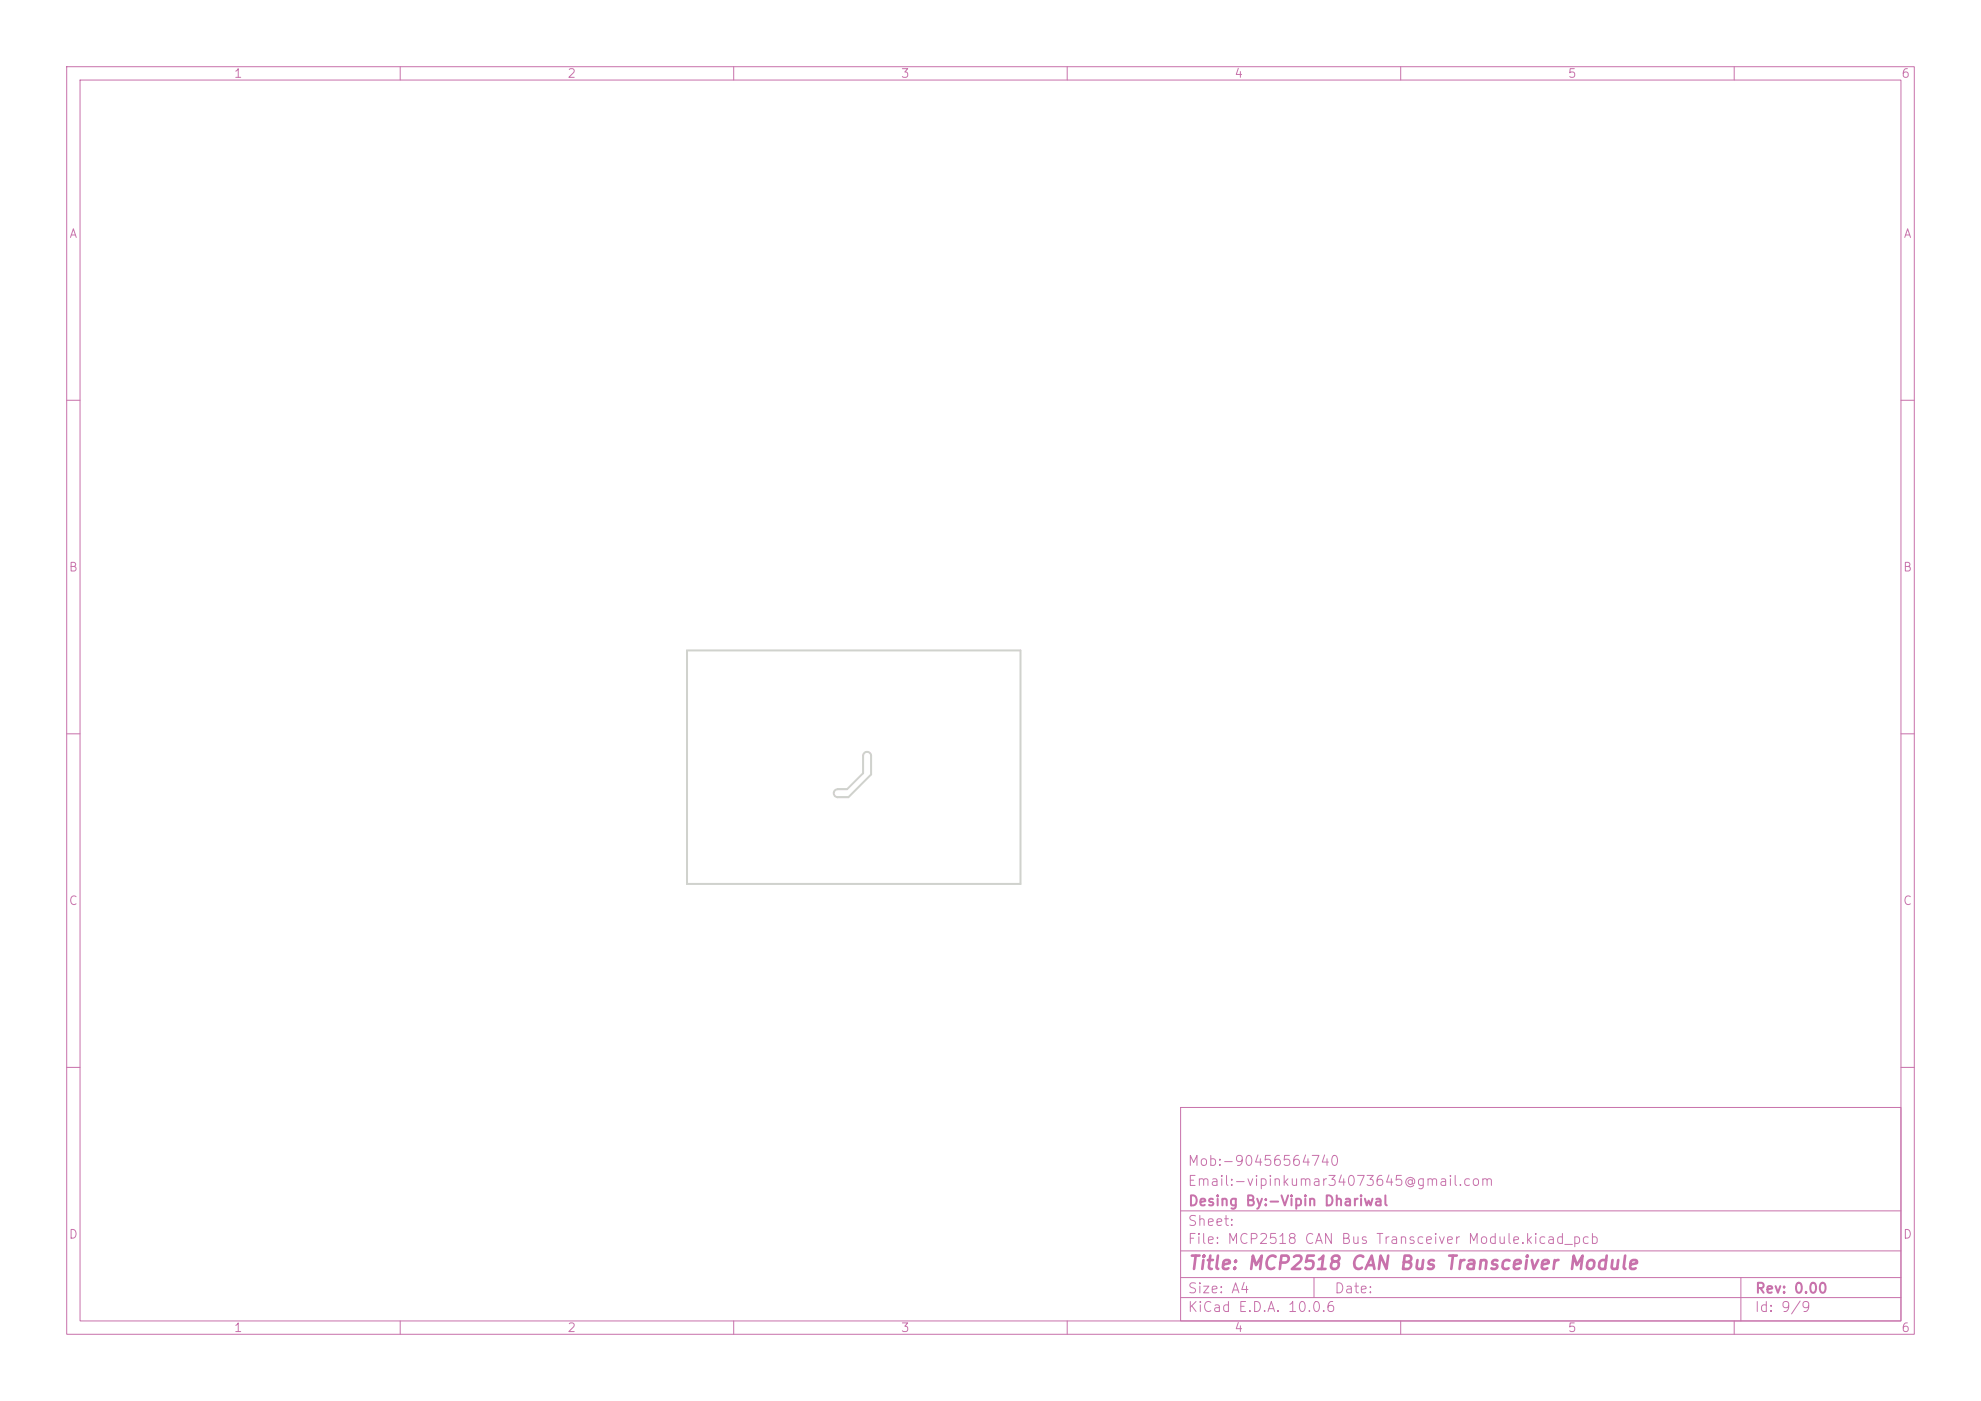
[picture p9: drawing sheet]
<svg xmlns="http://www.w3.org/2000/svg" width="297mm" height="210mm" viewBox="0 0 297 210" stroke-linecap="round" stroke-linejoin="round" font-family="sans-serif">
<defs><g id="words">
<text font-size="2" fill="#c872ab" x="178" y="190.8">Title: MCP2518 CAN Bus Transceiver Module</text>
<g font-size="1.5" fill="#c872ab">
<text x="178" y="178.1">Email:-vipinkumar34073645@gmail.com</text>
<text x="178" y="175.1">Mob:-90456564740</text>
<text x="178" y="184.1">Sheet:</text>
<text x="178" y="181.1">Desing By:-Vipin Dhariwal</text>
<text x="178" y="186.8">File: MCP2518 CAN Bus Transceiver Module.kicad_pcb</text>
<text x="178" y="197">KiCad E.D.A. 10.0.6</text>
<text x="178" y="194.2">Size: A4</text>
<text x="200" y="194.2">Date:</text>
<text x="263" y="197">Id: 9/9</text>
<text x="263" y="194.2">Rev: 0.00</text>
</g>
<g font-size="1.3" fill="#c872ab">
<text x="35" y="12">1</text>
<text x="85" y="12">2</text>
<text x="135" y="12">3</text>
<text x="185" y="12">4</text>
<text x="235" y="12">5</text>
<text x="285" y="12">6</text>
<text x="10.3" y="36">A</text>
<text x="285.3" y="36">A</text>
<text x="10.2" y="86">B</text>
<text x="285.2" y="86">B</text>
<text x="10.2" y="136">C</text>
<text x="285.2" y="136">C</text>
<text x="10.2" y="186">D</text>
<text x="285.2" y="186">D</text>
<text x="35" y="200">1</text>
<text x="85" y="200">2</text>
<text x="135" y="200">3</text>
<text x="185" y="200">4</text>
<text x="235" y="200">5</text>
<text x="285" y="200">6</text>
</g>
</g></defs>
<g fill="none" stroke="#c872ab" stroke-width=".15">
<path d="M10 10h277v190h-277zM12 12h273v186h-273zM60 10v2M110 10v2M160 10v2M210 10v2M260 10v2M10 60h2M285 60h2M10 110h2M285 110h2M10 160h2"/>
<path d="M177 166h108v32h-108zM285 160h2M60 198v2M110 198v2M160 198v2M177 194.5h108M177 191.5h108M177 187.5h108M177 181.5h108M197 191.5v3M210 198v2M260 198v2"/>
<path d="M261 191.5v6.5"/>
</g>
<path d="M103 97.5h50v35h-50zM129.6 112.9a.6 .6 0 0 1 .6-.2 .6 .6 0 0 1 .4 .6v2.8l-3.4 3.4h-1.6a.6 .6 0 0 1-.6-.6 .6 .6 0 0 1 .6-.6h1.4l2.4-2.4v-2.7z" fill="none" stroke="#d0d2cd" stroke-width=".3"/>
<use href="#words"/>
</svg>
